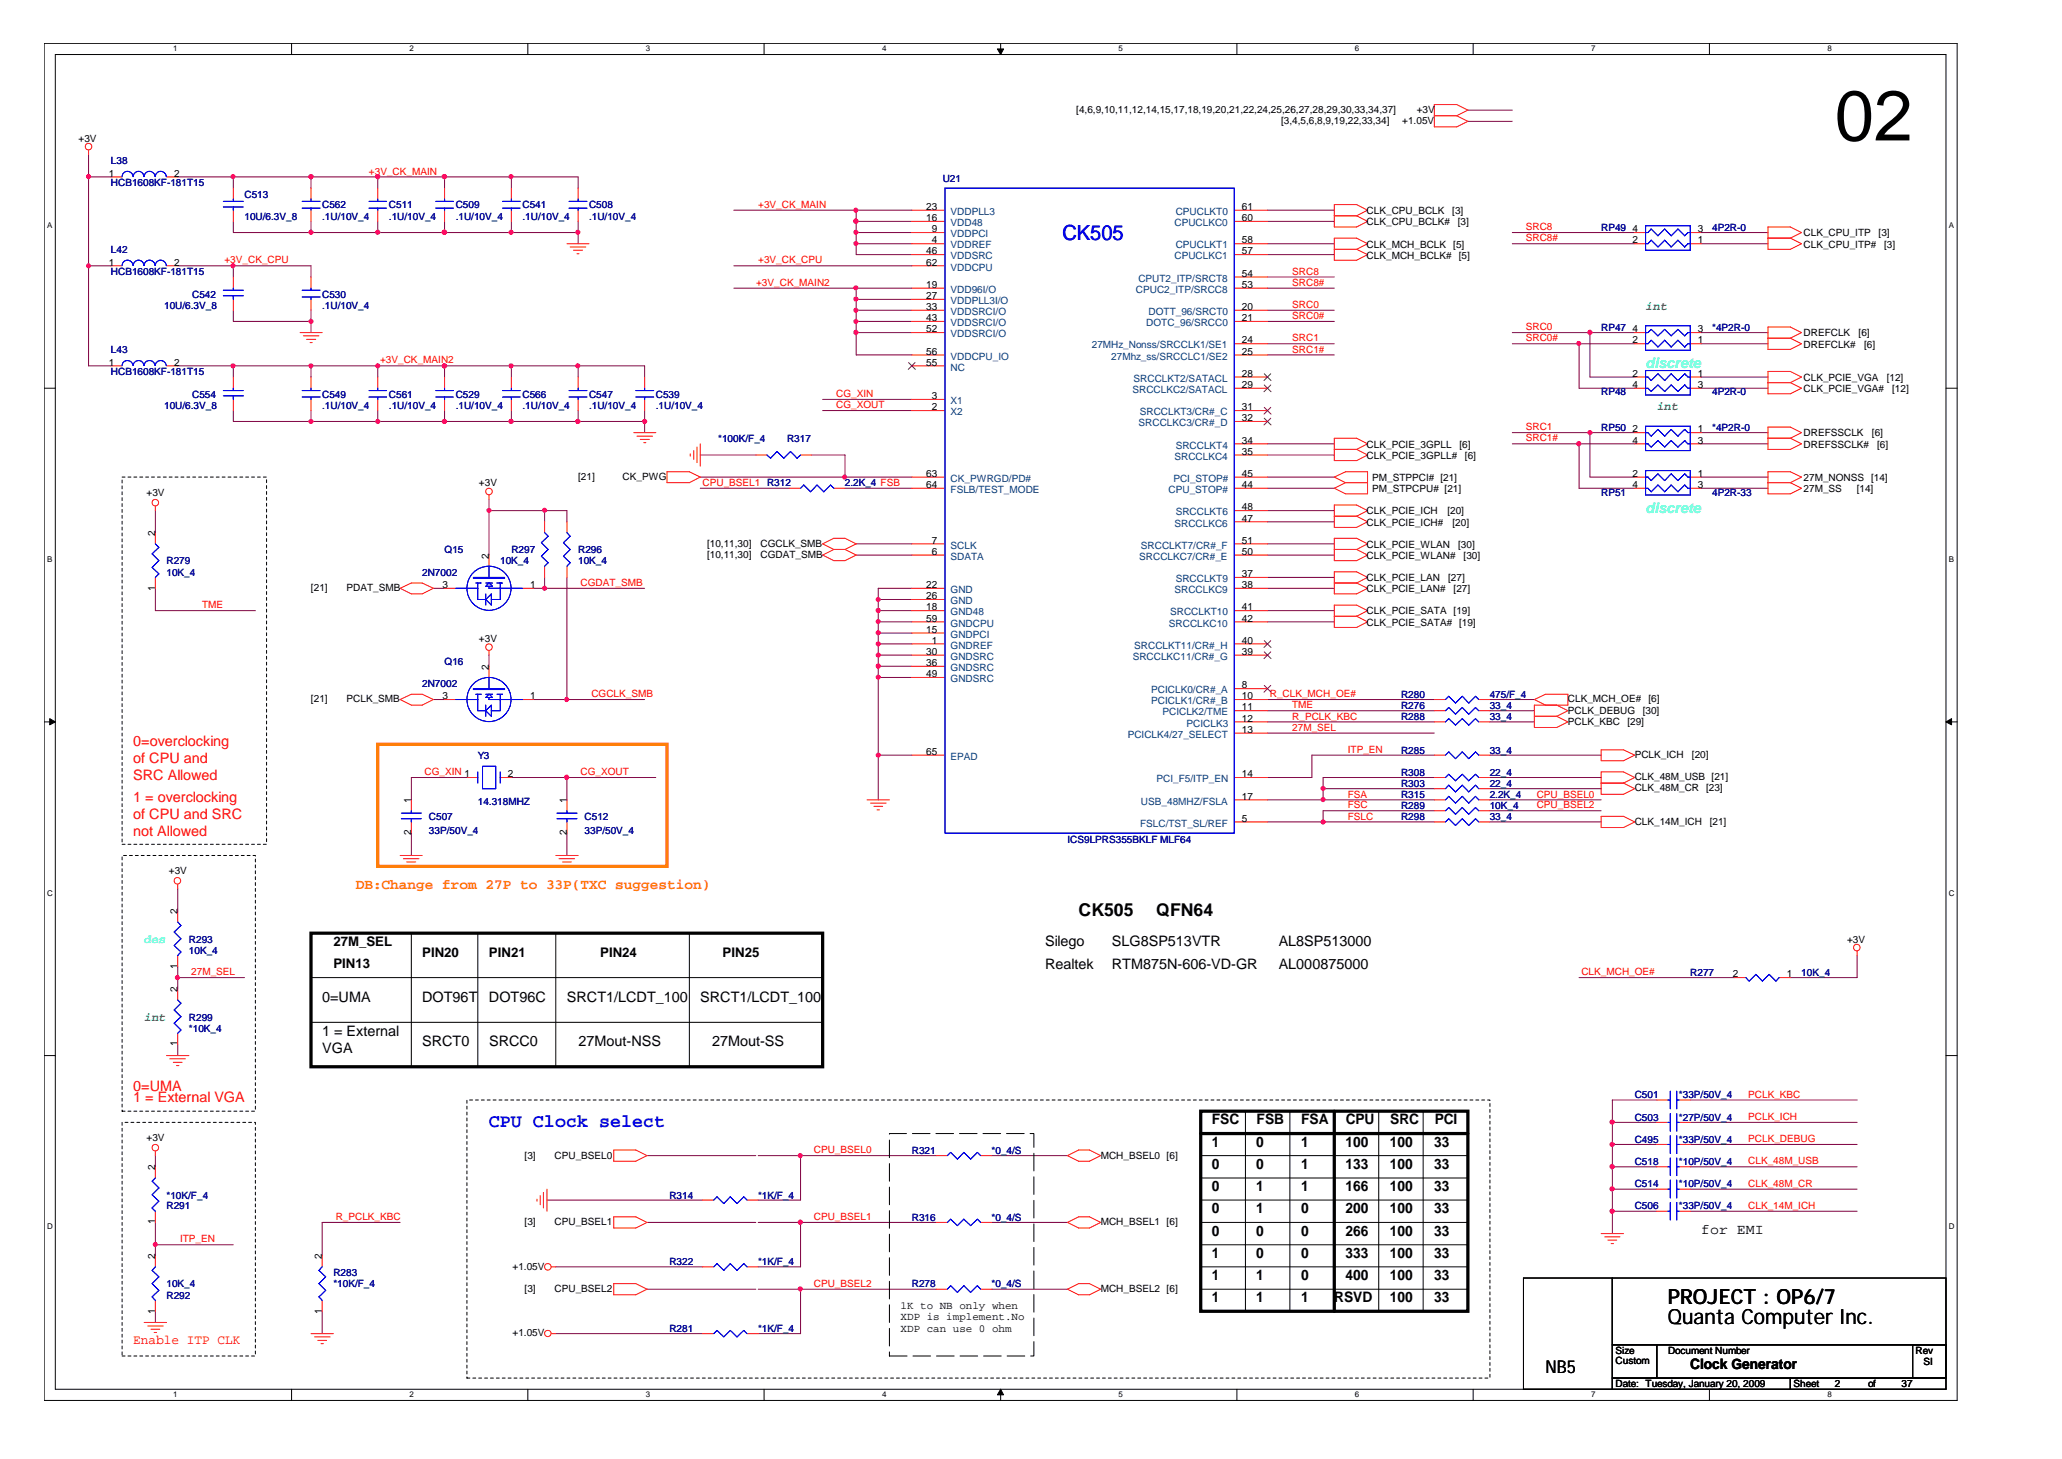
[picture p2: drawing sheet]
<svg xmlns="http://www.w3.org/2000/svg" width="297mm" height="210mm" viewBox="0 0 297 210" stroke-linecap="round" stroke-linejoin="round" font-family="sans-serif">
<defs><g id="words">
<text font-size="10.2" x="264" y="20.2">02</text>
<text font-size="3" fill="#00f" x="152.9" y="34.6">CK505</text>
<g font-size="3">
<text x="240" y="190.5">Quanta Computer Inc.</text>
<text x="240" y="187.6">PROJECT : OP6/7</text>
</g>
<text font-size="2.7" fill="#00f" x="70.4" y="162.2">CPU Clock select</text>
<g font-size="2.5">
<text x="155.2" y="131.8">CK505</text>
<text x="166.4" y="131.8">QFN64</text>
<text x="222.4" y="197.6">NB5</text>
</g>
<g font-size="2.1" fill="#0ff">
<text x="236.8" y="53">discrete</text>
<text x="236.8" y="73.8">discrete</text>
</g>
<g font-size="2.1" fill="#f00">
<text x="19.2" y="107.4">0=overclocking</text>
<text x="19.2" y="109.8">of CPU and</text>
<text x="19.2" y="112.3">SRC Allowed</text>
<text x="19.2" y="115.4">1 = overclocking</text>
<text x="19.2" y="117.8">of CPU and SRC</text>
<text x="19.2" y="120.3">not Allowed</text>
<text x="19.2" y="158.6">1 = External VGA</text>
<text x="19.2" y="157">0=UMA</text>
</g>
<text font-size="2.1" fill="#ff8000" x="51.2" y="127.9">DB:Change from 27P to 33P(TXC suggestion)</text>
<g font-size="2.1">
<text x="150.4" y="136.2">Silego</text>
<text x="160" y="136.2">SLG8SP513VTR</text>
<text x="184" y="136.2">AL8SP513000</text>
<text x="150.4" y="139.4">Realtek</text>
<text x="160" y="139.4">RTM875N-606-VD-GR</text>
<text x="184" y="139.4">AL000875000</text>
<text x="46.4" y="144.2">0=UMA</text>
<text x="46.4" y="149">1 = External</text>
<text x="60.7" y="144.2">DOT96T</text>
<text x="70.4" y="144.2">DOT96C</text>
<text x="81.6" y="144.2">SRCT1/LCDT_100</text>
<text x="100.8" y="144.2">SRCT1/LCDT_100</text>
<text x="46.4" y="151.4">VGA</text>
<text x="60.7" y="150.6">SRCT0</text>
<text x="70.4" y="150.6">SRCC0</text>
<text x="83.2" y="150.6">27Mout-NSS</text>
<text x="102.4" y="150.6">27Mout-SS</text>
<text x="174.4" y="161.8">FSC</text>
<text x="180.8" y="161.8">FSB</text>
<text x="187.2" y="161.8">FSA</text>
<text x="193.6" y="161.8">CPU</text>
<text x="200" y="161.8">SRC</text>
<text x="206.4" y="161.8">PCI</text>
<text x="174.4" y="165">1</text>
<text x="180.8" y="165">0</text>
<text x="187.2" y="165">1</text>
<text x="193.6" y="165">100</text>
<text x="200" y="165">100</text>
<text x="206.4" y="165">33</text>
<text x="174.4" y="168.2">0</text>
<text x="174.4" y="171.4">0</text>
<text x="180.8" y="168.2">0</text>
<text x="180.8" y="171.4">1</text>
<text x="187.2" y="168.2">1</text>
<text x="187.2" y="171.4">1</text>
<text x="193.6" y="168.2">133</text>
<text x="193.6" y="171.4">166</text>
<text x="200" y="168.2">100</text>
<text x="200" y="171.4">100</text>
<text x="206.4" y="168.2">33</text>
<text x="206.4" y="171.4">33</text>
<text x="174.4" y="174.6">0</text>
<text x="174.4" y="177.8">0</text>
<text x="180.8" y="174.6">1</text>
<text x="180.8" y="177.8">0</text>
<text x="187.2" y="177.8">0</text>
<text x="187.2" y="174.6">0</text>
<text x="193.6" y="174.6">200</text>
<text x="193.6" y="177.8">266</text>
<text x="200" y="177.8">100</text>
<text x="200" y="174.6">100</text>
<text x="206.4" y="174.6">33</text>
<text x="206.4" y="177.8">33</text>
<text x="244.8" y="177.5">for EMI</text>
<text x="174.4" y="184.2">1</text>
<text x="174.4" y="181">1</text>
<text x="180.8" y="184.2">1</text>
<text x="180.8" y="181">0</text>
<text x="187.2" y="184.2">0</text>
<text x="187.2" y="181">0</text>
<text x="193.6" y="181">333</text>
<text x="193.6" y="184.2">400</text>
<text x="200" y="181">100</text>
<text x="200" y="184.2">100</text>
<text x="206.4" y="181">33</text>
<text x="206.4" y="184.2">33</text>
<text x="174.4" y="187.4">1</text>
<text x="180.8" y="187.4">1</text>
<text x="187.2" y="187.4">1</text>
<text x="192" y="187.4">RSVD</text>
<text x="200" y="187.4">100</text>
<text x="206.4" y="187.4">33</text>
<text x="243.2" y="197">Clock Generator</text>
</g>
<g font-size="1.9">
<text x="48" y="136">27M_SEL</text>
<text x="60.7" y="137.6">PIN20</text>
<text x="70.4" y="137.6">PIN21</text>
<text x="86.4" y="137.6">PIN24</text>
<text x="104" y="137.6">PIN25</text>
<text x="48" y="139.2">PIN13</text>
</g>
<text font-size="1.9" fill="#f00" x="19.2" y="193.4">Enable ITP CLK</text>
<g font-size="1.7" fill="#0f0">
<text x="236.8" y="44.5">int</text>
<text x="238.4" y="58.9">int</text>
<text x="20.7" y="147">int</text>
</g>
<text font-size="1.7" fill="#0ff" x="20.7" y="135.7">des</text>
<g font-size="1.6">
<text x="129.6" y="188.3">1K to NB only when</text>
<text x="129.6" y="190">XDP is implement.No</text>
<text x="129.6" y="191.6">XDP can use 0 ohm</text>
</g>
<g font-size="1.4">
<text x="154.9" y="16.2">[4,6,9,10,11,12,14,15,17,18,19,20,21,22,24,25,26,27,28,29,30,33,34,37]</text>
<text x="184.3" y="17.8">[3,4,5,6,8,9,19,22,33,34]</text>
<text x="201.8" y="17.8">+1.05V</text>
<text x="203.8" y="16.2">+3V</text>
<text x="11.3" y="20.4">+3V</text>
<text x="15.7" y="25.4">1</text>
<text x="25.1" y="25.4">2</text>
<text x="133.3" y="30.2">23</text>
<text x="133.3" y="31.8">16</text>
<text x="134.1" y="35">4</text>
<text x="134.1" y="33.4">9</text>
<text x="178.7" y="35">58</text>
<text x="178.7" y="30.2">61</text>
<text x="178.7" y="31.8">60</text>
<text x="196.6" y="32.4">CLK_CPU_BCLK#</text>
<text x="196.6" y="30.8">CLK_CPU_BCLK</text>
<text x="196.6" y="35.6">CLK_MCH_BCLK</text>
<text x="209" y="30.8">[3]</text>
<text x="209.1" y="35.6">[5]</text>
<text x="209.7" y="32.4">[3]</text>
<text x="234.9" y="35">2</text>
<text x="234.9" y="33.4">4</text>
<text x="244.3" y="35">1</text>
<text x="244.3" y="33.4">3</text>
<text x="259.5" y="35.6">CLK_CPU_ITP#</text>
<text x="259.5" y="34">CLK_CPU_ITP</text>
<text x="270.3" y="34">[3]</text>
<text x="271.1" y="35.6">[3]</text>
<text x="15.7" y="38.2">1</text>
<text x="25.1" y="38.2">2</text>
<text x="133.3" y="41.4">19</text>
<text x="133.3" y="36.6">46</text>
<text x="133.3" y="38.2">62</text>
<text x="178.7" y="39.8">54</text>
<text x="178.7" y="41.4">53</text>
<text x="178.7" y="36.6">57</text>
<text x="196.6" y="37.2">CLK_MCH_BCLK#</text>
<text x="209.9" y="37.2">[5]</text>
<text x="133.3" y="43">27</text>
<text x="133.3" y="44.6">33</text>
<text x="133.3" y="46.2">43</text>
<text x="133.3" y="47.8">52</text>
<text x="178.7" y="46.2">21</text>
<text x="178.7" y="44.6">20</text>
<text x="234.9" y="47.8">4</text>
<text x="244.3" y="47.8">3</text>
<text x="15.7" y="52.6">1</text>
<text x="25.1" y="52.6">2</text>
<text x="133.3" y="51">56</text>
<text x="133.3" y="52.6">55</text>
<text x="178.7" y="51">25</text>
<text x="178.7" y="49.4">24</text>
<text x="234.9" y="49.4">2</text>
<text x="244.3" y="49.4">1</text>
<text x="259.5" y="50">DREFCLK#</text>
<text x="259.5" y="48.4">DREFCLK</text>
<text x="267.4" y="48.4">[6]</text>
<text x="268.2" y="50">[6]</text>
<text x="134.1" y="57.4">3</text>
<text x="134.1" y="59">2</text>
<text x="178.7" y="54.2">28</text>
<text x="178.7" y="55.8">29</text>
<text x="178.7" y="59">31</text>
<text x="234.9" y="54.2">2</text>
<text x="234.9" y="55.8">4</text>
<text x="244.3" y="54.2">1</text>
<text x="244.3" y="55.8">3</text>
<text x="259.5" y="56.4">CLK_PCIE_VGA#</text>
<text x="259.5" y="54.8">CLK_PCIE_VGA</text>
<text x="271.5" y="54.8">[12]</text>
<text x="272.2" y="56.4">[12]</text>
<text x="178.7" y="60.6">32</text>
<text x="178.7" y="63.8">34</text>
<text x="178.7" y="65.4">35</text>
<text x="196.6" y="64.4">CLK_PCIE_3GPLL</text>
<text x="210" y="64.4">[6]</text>
<text x="234.9" y="62.2">2</text>
<text x="234.9" y="63.8">4</text>
<text x="244.3" y="62.2">1</text>
<text x="244.3" y="63.8">3</text>
<text x="259.5" y="62.8">DREFSSCLK</text>
<text x="259.5" y="64.4">DREFSSCLK#</text>
<text x="269.3" y="62.8">[6]</text>
<text x="270.1" y="64.4">[6]</text>
<text x="21.1" y="71.3">+3V</text>
<text x="68.9" y="70">+3V</text>
<text x="83.2" y="69.1">[21]</text>
<text x="89.6" y="69.1">CK_PWG</text>
<text x="133.3" y="68.6">63</text>
<text x="133.3" y="70.2">64</text>
<text x="178.7" y="68.6">45</text>
<text x="178.7" y="70.2">44</text>
<text x="196.6" y="66">CLK_PCIE_3GPLL#</text>
<text x="197.4" y="70.8">PM_STPCPU# [21]</text>
<text x="197.4" y="69.2">PM_STPPCI# [21]</text>
<text x="210.8" y="66">[6]</text>
<text x="234.9" y="68.6">2</text>
<text x="234.9" y="70.2">4</text>
<text x="244.3" y="68.6">1</text>
<text x="244.3" y="70.2">3</text>
<text x="259.5" y="70.8">27M_SS</text>
<text x="259.5" y="69.2">27M_NONSS [14]</text>
<text x="267.2" y="70.8">[14]</text>
<text x="22.3" y="77.1" transform="rotate(-90 22.3 77.1)">2</text>
<text x="178.7" y="73.4">48</text>
<text x="178.7" y="75">47</text>
<text x="196.6" y="75.6">CLK_PCIE_ICH#</text>
<text x="196.6" y="74">CLK_PCIE_ICH</text>
<text x="208.3" y="74">[20]</text>
<text x="209" y="75.6">[20]</text>
<text x="70.3" y="80.4" transform="rotate(-90 70.3 80.4)">2</text>
<text x="101.7" y="78.7">[10,11,30]</text>
<text x="101.7" y="80.2">[10,11,30]</text>
<text x="109.4" y="78.7">CGCLK_SMB</text>
<text x="109.4" y="80.2">CGDAT_SMB</text>
<text x="134.1" y="78.2">7</text>
<text x="134.1" y="79.8">6</text>
<text x="178.7" y="78.2">51</text>
<text x="178.7" y="83">37</text>
<text x="178.7" y="79.8">50</text>
<text x="196.6" y="80.4">CLK_PCIE_WLAN#</text>
<text x="196.6" y="78.8">CLK_PCIE_WLAN</text>
<text x="196.6" y="83.6">CLK_PCIE_LAN</text>
<text x="208.4" y="83.6">[27]</text>
<text x="209.8" y="78.8">[30]</text>
<text x="210.6" y="80.4">[30]</text>
<text x="22.3" y="85" transform="rotate(-90 22.3 85)">1</text>
<text x="44.7" y="85.1">[21]</text>
<text x="49.9" y="85.1">PDAT_SMB</text>
<text x="63.7" y="84.6">3</text>
<text x="76.3" y="84.6">1</text>
<text x="133.3" y="84.6">22</text>
<text x="133.3" y="86.2">26</text>
<text x="133.3" y="87.8">18</text>
<text x="133.3" y="89.4">59</text>
<text x="178.7" y="87.8">41</text>
<text x="178.7" y="84.6">38</text>
<text x="178.7" y="89.4">42</text>
<text x="196.6" y="88.4">CLK_PCIE_SATA [19]</text>
<text x="196.6" y="85.2">CLK_PCIE_LAN#</text>
<text x="209.1" y="85.2">[27]</text>
<text x="68.9" y="92.4">+3V</text>
<text x="133.3" y="91">15</text>
<text x="133.3" y="94.2">30</text>
<text x="133.3" y="95.8">36</text>
<text x="134.1" y="92.6">1</text>
<text x="178.7" y="94.2">39</text>
<text x="178.7" y="92.6">40</text>
<text x="196.6" y="90">CLK_PCIE_SATA# [19]</text>
<text x="44.7" y="101.1">[21]</text>
<text x="49.9" y="101.1">PCLK_SMB</text>
<text x="63.7" y="100.6">3</text>
<text x="70.3" y="96.4" transform="rotate(-90 70.3 96.4)">2</text>
<text x="76.3" y="100.6">1</text>
<text x="133.3" y="97.4">49</text>
<text x="178.7" y="99">8</text>
<text x="178.7" y="100.6">10</text>
<text x="225.6" y="101.1">CLK_MCH_OE#</text>
<text x="237.2" y="101.1">[6]</text>
<text x="178.7" y="102.2">11</text>
<text x="178.7" y="103.8">12</text>
<text x="178.7" y="105.4">13</text>
<text x="225.6" y="102.7">PCLK_DEBUG</text>
<text x="225.6" y="104.2">PCLK_KBC</text>
<text x="234.1" y="104.2">[29]</text>
<text x="236.4" y="102.7">[30]</text>
<text x="73.1" y="111.8">2</text>
<text x="133.3" y="108.6">65</text>
<text x="178.7" y="111.8">14</text>
<text x="235.2" y="112.2">CLK_48M_USB [21]</text>
<text x="235.2" y="109.1">PCLK_ICH</text>
<text x="235.2" y="113.8">CLK_48M_CR [23]</text>
<text x="243.4" y="109.1">[20]</text>
<text x="59.1" y="115.5" transform="rotate(-90 59.1 115.5)">1</text>
<text x="81.5" y="115.5" transform="rotate(-90 81.5 115.5)">1</text>
<text x="178.7" y="115">17</text>
<text x="178.7" y="118.2">5</text>
<text x="235.2" y="118.7">CLK_14M_ICH</text>
<text x="246" y="118.7">[21]</text>
<text x="24.3" y="125.7">+3V</text>
<text x="59.1" y="120.2" transform="rotate(-90 59.1 120.2)">2</text>
<text x="81.5" y="120.2" transform="rotate(-90 81.5 120.2)">2</text>
<text x="25.5" y="131.5" transform="rotate(-90 25.5 131.5)">2</text>
<text x="265.8" y="135.6">+3V</text>
<text x="25.5" y="142.8" transform="rotate(-90 25.5 142.8)">2</text>
<text x="25.5" y="139.4" transform="rotate(-90 25.5 139.4)">1</text>
<text x="249.3" y="140.6">2</text>
<text x="257.1" y="140.6">1</text>
<text x="25.5" y="150.6" transform="rotate(-90 25.5 150.6)">1</text>
<text x="21.1" y="164.1">+3V</text>
<text x="75.5" y="166.7">[3]</text>
<text x="79.8" y="166.7">CPU_BSEL0</text>
<text x="158.4" y="166.7">MCH_BSEL0 [6]</text>
<text x="22.3" y="168.4" transform="rotate(-90 22.3 168.4)">2</text>
<text x="22.3" y="176.2" transform="rotate(-90 22.3 176.2)">1</text>
<text x="75.5" y="176.2">[3]</text>
<text x="79.8" y="176.2">CPU_BSEL1</text>
<text x="158.4" y="176.2">MCH_BSEL1 [6]</text>
<text x="22.3" y="181.2" transform="rotate(-90 22.3 181.2)">2</text>
<text x="46.3" y="181.2" transform="rotate(-90 46.3 181.2)">2</text>
<text x="73.7" y="182.7">+1.05V</text>
<text x="75.5" y="185.9">[3]</text>
<text x="79.8" y="185.9">CPU_BSEL2</text>
<text x="158.4" y="185.9">MCH_BSEL2 [6]</text>
<text x="22.3" y="189" transform="rotate(-90 22.3 189)">1</text>
<text x="46.3" y="189" transform="rotate(-90 46.3 189)">1</text>
<text x="73.7" y="192.2">+1.05V</text>
<text x="232.5" y="194.8">Size</text>
<text x="232.5" y="196.3">Custom</text>
<text x="240" y="194.8">Document Number</text>
<text x="275.6" y="194.8">Rev</text>
<text x="276.8" y="196.4">SI</text>
<text x="232.5" y="199.6">Date: Tuesday, January 20, 2009</text>
<text x="258.1" y="199.6">Sheet</text>
<text x="264" y="199.6">2</text>
<text x="268.8" y="199.6">of</text>
<text x="273.6" y="199.6">37</text>
</g>
<g font-size="1.4" fill="#000080">
<text x="16" y="23.6">L38</text>
<text x="16" y="26.8">HCB1608KF-181T15</text>
<text x="35.2" y="28.4">C513</text>
<text x="46.4" y="30">C562</text>
<text x="56" y="30">C511</text>
<text x="65.6" y="30">C509</text>
<text x="75.2" y="30">C541</text>
<text x="84.8" y="30">C508</text>
<text x="135.6" y="26.2">U21</text>
<text x="35.2" y="31.6">10U/6.3V_8</text>
<text x="46.4" y="31.6">.1U/10V_4</text>
<text x="56" y="31.6">.1U/10V_4</text>
<text x="65.6" y="31.6">.1U/10V_4</text>
<text x="75.2" y="31.6">.1U/10V_4</text>
<text x="84.8" y="31.6">.1U/10V_4</text>
<text x="230.4" y="33.2">RP49</text>
<text x="246.3" y="33.2">4P2R-0</text>
<text x="16" y="36.4">L42</text>
<text x="16" y="39.6">HCB1608KF-181T15</text>
<text x="23.6" y="44.4">10U/6.3V_8</text>
<text x="27.6" y="42.8">C542</text>
<text x="46.4" y="42.8">C530</text>
<text x="46.4" y="44.4">.1U/10V_4</text>
<text x="230.4" y="47.6">RP47</text>
<text x="246.3" y="47.6">*4P2R-0</text>
<text x="16" y="50.8">L43</text>
<text x="16" y="54">HCB1608KF-181T15</text>
<text x="23.6" y="58.8">10U/6.3V_8</text>
<text x="27.6" y="57.2">C554</text>
<text x="46.4" y="57.2">C549</text>
<text x="46.4" y="58.8">.1U/10V_4</text>
<text x="56" y="57.2">C561</text>
<text x="56" y="58.8">.1U/10V_4</text>
<text x="65.6" y="57.2">C529</text>
<text x="65.6" y="58.8">.1U/10V_4</text>
<text x="75.2" y="57.2">C566</text>
<text x="75.2" y="58.8">.1U/10V_4</text>
<text x="84.8" y="57.2">C547</text>
<text x="84.8" y="58.8">.1U/10V_4</text>
<text x="94.4" y="57.2">C539</text>
<text x="94.4" y="58.8">.1U/10V_4</text>
<text x="230.4" y="56.9">RP48</text>
<text x="246.3" y="56.9">4P2R-0</text>
<text x="103.3" y="63.6">*100K/F_4</text>
<text x="113.2" y="63.6">R317</text>
<text x="230.4" y="62">RP50</text>
<text x="246.3" y="62">*4P2R-0</text>
<text x="121.6" y="70">2.2K_4 FSB</text>
<text x="230.4" y="71.3">RP51</text>
<text x="246.3" y="71.3">4P2R-33</text>
<text x="24" y="81.2">R279</text>
<text x="24" y="82.8">10K_4</text>
<text x="60.7" y="82.8">2N7002</text>
<text x="64" y="79.6">Q15</text>
<text x="72" y="81.2">10K_4</text>
<text x="73.6" y="79.6">R297</text>
<text x="83.2" y="79.6">R296</text>
<text x="83.2" y="81.2">10K_4</text>
<text x="64" y="95.6">Q16</text>
<text x="60.7" y="98.8">2N7002</text>
<text x="201.6" y="100.4">R280</text>
<text x="201.6" y="102">R276</text>
<text x="214.3" y="100.4">475/F_4</text>
<text x="214.3" y="102">33_4</text>
<text x="201.6" y="103.6">R288</text>
<text x="214.3" y="103.6">33_4</text>
<text x="68.7" y="109.2">Y3</text>
<text x="201.6" y="111.6">R308</text>
<text x="201.6" y="113.2">R303</text>
<text x="201.6" y="108.4">R285</text>
<text x="214.3" y="111.6">22_4</text>
<text x="214.3" y="113.2">22_4</text>
<text x="214.3" y="108.4">33_4</text>
<text x="61.7" y="118">C507</text>
<text x="61.7" y="119.9">33P/50V_4</text>
<text x="68.7" y="115.8">14.318MHZ</text>
<text x="84.1" y="118">C512</text>
<text x="84.1" y="119.9">33P/50V_4</text>
<text x="201.6" y="118">R298</text>
<text x="201.6" y="114.8">R315</text>
<text x="201.6" y="116.4">R289</text>
<text x="214.3" y="118">33_4</text>
<text x="214.3" y="114.8">2.2K_4</text>
<text x="214.3" y="116.4">10K_4</text>
<text x="153.6" y="121.2">ICS9LPRS355BKLF MLF64</text>
<text x="27.2" y="135.6">R293</text>
<text x="27.2" y="137.2">10K_4</text>
<text x="243.2" y="140.4">R277</text>
<text x="259.2" y="140.4">10K_4</text>
<text x="27.2" y="146.8">R299</text>
<text x="27.2" y="148.4">*10K_4</text>
<text x="235.2" y="158">C501</text>
<text x="235.2" y="161.2">C503</text>
<text x="241.6" y="158">*33P/50V_4</text>
<text x="241.6" y="161.2">*27P/50V_4</text>
<text x="131.2" y="166">R321</text>
<text x="142.7" y="166">*0_4/S</text>
<text x="235.2" y="167.6">C518</text>
<text x="235.2" y="164.4">C495</text>
<text x="241.6" y="167.6">*10P/50V_4</text>
<text x="241.6" y="164.4">*33P/50V_4</text>
<text x="24" y="172.4">*10K/F_4</text>
<text x="96.3" y="172.4">R314</text>
<text x="109.1" y="172.4">*1K/F_4</text>
<text x="235.2" y="170.8">C514</text>
<text x="241.6" y="170.8">*10P/50V_4</text>
<text x="24" y="174">R291</text>
<text x="131.2" y="175.6">R316</text>
<text x="142.7" y="175.6">*0_4/S</text>
<text x="235.2" y="174">C506</text>
<text x="241.6" y="174">*33P/50V_4</text>
<text x="24" y="185.2">10K_4</text>
<text x="48" y="183.6">R283</text>
<text x="48" y="185.2">*10K/F_4</text>
<text x="96.3" y="182">R322</text>
<text x="109.1" y="182">*1K/F_4</text>
<text x="131.2" y="185.2">R278</text>
<text x="142.7" y="185.2">*0_4/S</text>
<text x="24" y="186.8">R292</text>
<text x="96.3" y="191.6">R281</text>
<text x="109.1" y="191.6">*1K/F_4</text>
</g>
<g font-size="1.4" fill="#f00">
<text x="53.1" y="25.1">+3V_CK_MAIN</text>
<text x="109.1" y="29.9">+3V_CK_MAIN</text>
<text x="219.5" y="34.7">SRC8#</text>
<text x="219.5" y="33.1">SRC8</text>
<text x="32.3" y="37.9">+3V_CK_CPU</text>
<text x="108.8" y="41.1">+3V_CK_MAIN2</text>
<text x="109.1" y="37.9">+3V_CK_CPU</text>
<text x="185.9" y="41.1">SRC8#</text>
<text x="185.9" y="39.5">SRC8</text>
<text x="185.9" y="44.3">SRC0</text>
<text x="185.9" y="45.9">SRC0#</text>
<text x="219.5" y="47.5">SRC0</text>
<text x="54.7" y="52.3">+3V_CK_MAIN2</text>
<text x="185.9" y="49.1">SRC1</text>
<text x="185.9" y="50.7">SRC1#</text>
<text x="219.5" y="49.1">SRC0#</text>
<text x="120.3" y="57.1">CG_XIN</text>
<text x="120.3" y="58.7">CG_XOUT</text>
<text x="219.5" y="63.5">SRC1#</text>
<text x="219.5" y="61.9">SRC1</text>
<text x="101.1" y="69.9">CPU_BSEL1 R312</text>
<text x="29.1" y="87.5">TME</text>
<text x="83.5" y="84.3">CGDAT_SMB</text>
<text x="85.1" y="100.3">CGCLK_SMB</text>
<text x="182.7" y="100.3">R_CLK_MCH_OE#</text>
<text x="185.9" y="101.9">TME</text>
<text x="185.9" y="103.5">R_PCLK_KBC</text>
<text x="185.9" y="105.1">27M_SEL</text>
<text x="61.1" y="111.5">CG_XIN 1</text>
<text x="83.5" y="111.5">CG_XOUT</text>
<text x="193.9" y="108.3">ITP_EN</text>
<text x="193.9" y="114.7">FSA</text>
<text x="193.9" y="117.9">FSLC</text>
<text x="193.9" y="116.3">FSC</text>
<text x="221.1" y="114.7">CPU_BSEL0</text>
<text x="221.1" y="116.3">CPU_BSEL2</text>
<text x="27.5" y="140.3">27M_SEL</text>
<text x="227.5" y="140.3">CLK_MCH_OE#</text>
<text x="251.5" y="161.1">PCLK_ICH</text>
<text x="251.5" y="157.9">PCLK_KBC</text>
<text x="117.1" y="165.9">CPU_BSEL0</text>
<text x="251.5" y="164.3">PCLK_DEBUG</text>
<text x="251.5" y="167.5">CLK_48M_USB</text>
<text x="251.5" y="173.9">CLK_14M_ICH</text>
<text x="251.5" y="170.7">CLK_48M_CR</text>
<text x="25.9" y="178.7">ITP_EN</text>
<text x="48.3" y="175.5">R_PCLK_KBC</text>
<text x="117.1" y="175.5">CPU_BSEL1</text>
<text x="117.1" y="185.1">CPU_BSEL2</text>
</g>
<g font-size="1.4" fill="#004080">
<text x="136.8" y="30.9">VDDPLL3</text>
<text x="136.8" y="35.7">VDDREF</text>
<text x="136.8" y="34.1">VDDPCI</text>
<text x="136.8" y="32.5">VDD48</text>
<text x="169" y="32.5">CPUCLKC0</text>
<text x="169.2" y="35.7">CPUCLKT1</text>
<text x="169.2" y="30.9">CPUCLKT0</text>
<text x="136.8" y="37.3">VDDSRC</text>
<text x="136.8" y="38.9">VDDCPU</text>
<text x="163.8" y="40.5">CPUT2_ITP/SRCT8</text>
<text x="169" y="37.3">CPUCLKC1</text>
<text x="136.8" y="42.1">VDD96I/O</text>
<text x="136.8" y="43.7">VDDPLL3I/O</text>
<text x="136.8" y="45.3">VDDSRCI/O</text>
<text x="136.8" y="46.9">VDDSRCI/O</text>
<text x="163.4" y="42.1">CPUC2_ITP/SRCC8</text>
<text x="164.9" y="46.9">DOTC_96/SRCC0</text>
<text x="165.3" y="45.3">DOTT_96/SRCT0</text>
<text x="136.8" y="48.5">VDDSRCI/O</text>
<text x="136.8" y="51.7">VDDCPU_IO</text>
<text x="136.8" y="53.3">NC</text>
<text x="157.1" y="50.1">27MHz_Nonss/SRCCLK1/SE1</text>
<text x="159.9" y="51.7">27Mhz_ss/SRCCLC1/SE2</text>
<text x="136.8" y="58.1">X1</text>
<text x="136.8" y="59.7">X2</text>
<text x="162.9" y="56.5">SRCCLKC2/SATACL</text>
<text x="163.1" y="54.9">SRCCLKT2/SATACL</text>
<text x="164" y="59.7">SRCCLKT3/CR#_C</text>
<text x="163.8" y="61.3">SRCCLKC3/CR#_D</text>
<text x="169.2" y="64.5">SRCCLKT4</text>
<text x="136.8" y="69.3">CK_PWRGD/PD#</text>
<text x="136.8" y="70.9">FSLB/TEST_MODE</text>
<text x="168.1" y="70.9">CPU_STOP#</text>
<text x="168.8" y="69.3">PCI_STOP#</text>
<text x="169" y="66.1">SRCCLKC4</text>
<text x="169" y="75.7">SRCCLKC6</text>
<text x="169.2" y="74.1">SRCCLKT6</text>
<text x="136.8" y="78.9">SCLK</text>
<text x="136.8" y="80.5">SDATA</text>
<text x="163.9" y="80.5">SRCCLKC7/CR#_E</text>
<text x="164.2" y="78.9">SRCCLKT7/CR#_F</text>
<text x="169.2" y="83.7">SRCCLKT9</text>
<text x="136.8" y="85.3">GND</text>
<text x="136.8" y="86.9">GND</text>
<text x="136.8" y="88.5">GND48</text>
<text x="168.4" y="88.5">SRCCLKT10</text>
<text x="169" y="85.3">SRCCLKC9</text>
<text x="136.8" y="90.1">GNDCPU</text>
<text x="136.8" y="91.8">GNDPCI</text>
<text x="136.8" y="93.3">GNDREF</text>
<text x="136.8" y="94.9">GNDSRC</text>
<text x="163" y="94.9">SRCCLKC11/CR#_G</text>
<text x="163.2" y="93.3">SRCCLKT11/CR#_H</text>
<text x="168.2" y="90.1">SRCCLKC10</text>
<text x="136.8" y="96.5">GNDSRC</text>
<text x="136.8" y="98.1">GNDSRC</text>
<text x="165.7" y="99.8">PCICLK0/CR#_A</text>
<text x="165.7" y="101.3">PCICLK1/CR#_B</text>
<text x="162.3" y="106.1">PCICLK4/27_SELECT</text>
<text x="167.3" y="102.9">PCICLK2/TME</text>
<text x="170.7" y="104.5">PCICLK3</text>
<text x="136.8" y="109.3">EPAD</text>
<text x="166.4" y="112.5">PCI_F5/ITP_EN</text>
<text x="164" y="118.9">FSLC/TST_SL/REF</text>
<text x="164.2" y="115.8">USB_48MHZ/FSLA</text>
</g>
<g font-size="1.1">
<text x="24.9" y="7.4">1</text>
<text x="58.9" y="7.4">2</text>
<text x="92.9" y="7.4">3</text>
<text x="126.9" y="7.4">4</text>
<text x="161" y="7.4">5</text>
<text x="194.9" y="7.4">6</text>
<text x="228.9" y="7.4">7</text>
<text x="262.9" y="7.4">8</text>
<text x="6.8" y="32.8">A</text>
<text x="280.4" y="32.8">A</text>
<text x="6.8" y="80.8">B</text>
<text x="280.4" y="80.8">B</text>
<text x="6.8" y="128.8">C</text>
<text x="280.4" y="128.8">C</text>
<text x="6.8" y="176.8">D</text>
<text x="280.4" y="176.8">D</text>
<text x="24.9" y="201">1</text>
<text x="58.9" y="201">2</text>
<text x="92.9" y="201">3</text>
<text x="126.9" y="201">4</text>
<text x="161" y="201">5</text>
<text x="194.9" y="201">6</text>
<text x="228.9" y="201">7</text>
<text x="262.9" y="201">8</text>
</g>
</g></defs>
<g fill="none" stroke="#000" stroke-width=".14">
<path d="M6.3 6.2h275.3v195.3h-275.3zM8 7.8h272v192.1h-272zM42 6.2v1.6M75.9 6.2v1.6M109.9 6.2v1.6M144 6.2v1.6M178 6.2v1.6M212 6.2v1.6M246 6.2v1.6M6.3 55.9h1.7M280 55.9h1.6M6.3 103.9h1.7"/>
<path d="M280 103.9h1.6M59.2 134.3v19.2M68.7 134.3v19.2M80 134.3v19.2M99.2 134.3v19.2M6.3 151.9h1.7M44.7 147.1h73.7M44.7 140.6h73.7M179.2 159.9v28.8M185.6 159.9v28.8M198.4 159.9v28.8M204.8 159.9v28.8"/>
<path d="M280 151.9h1.6M172.8 169.5h38.4M172.8 172.6h38.4M172.8 175.9h38.4M172.8 179.1h38.4M172.8 166.3h38.4M42 199.9v1.6M75.9 199.9v1.6M109.9 199.9v1.6M144 199.9v1.6M172.8 182.3h38.4M172.8 185.5h38.4"/>
<path d="M178 199.9v1.6M212 199.9v1.6M219.2 183.9h12.8v16h-12.8zM232 183.9h48v9.6h-48zM232 193.5h6.4v4.8h-6.4zM232 198.3h25.6v1.6h-25.6zM238.4 193.5h41.6v4.8h-41.6zM246 199.9v1.6M257.6 198.3h22.4v1.6h-22.4zM275.2 193.5h4.8v4.8h-4.8z"/>
</g>
<g fill="#000" stroke="#000" stroke-width=".14">
<path d="M143.5 7h.9l-.4 .8z" fill-rule="evenodd"/>
<path d="M7.2 103.4l.8 .5-.8 .4z" fill-rule="evenodd"/>
<path d="M280 103.9l.8-.5v.9z" fill-rule="evenodd"/>
<path d="M144 199.9l.4 .8h-.9z" fill-rule="evenodd"/>
</g>
<g fill="none" stroke="#800040" stroke-width=".14">
<path d="M211.2 15.8h6.4M211.2 17.5h6.4M12.7 22.2v30.4h3.3M12.7 25.5h3.3M12.7 38.2h3.3M25.6 25.5h57.6v1.6M25.6 38.2h19.1v1.6M33.6 31.8v1.7h49.6M33.6 25.5v1.6M33.6 38.2v1.6M44.7 25.5v1.6M44.7 31.8v1.7"/>
<path d="M54.4 25.5v1.6M54.4 31.8v1.7M64 25.5v1.6M64 31.8v1.7M73.6 25.5v1.6M73.6 31.8v1.7M83.2 31.8v3.3M105.6 38.2h25.6M105.6 30.2h25.6M123.2 33.5h8M123.2 31.8h8M123.2 35.1h8"/>
<path d="M123.2 30.2v6.4h8M182.4 30.2h9.6M182.4 31.8h9.6M182.4 35.1h9.6M182.4 36.6h9.6M182.4 39.8h9.6M217.6 33.5h17.6M217.6 35.1h17.6M244.8 33.5h9.6M244.8 35.1h9.6M25.6 52.6h67.2v1.6M33.6 59.1v1.5h59.2"/>
<path d="M33.6 44.6v1.6h11.1M33.6 52.6v1.6M44.7 44.6v3.3M44.7 52.6v1.6M44.7 59.1v1.5M54.4 52.6v1.6M54.4 59.1v1.5M64 52.6v1.6M64 59.1v1.5M73.6 52.6v1.6M73.6 59.1v1.5M83.2 52.6v1.6"/>
<path d="M83.2 59.1v1.5M92.8 59.1v3.1M105.6 41.5h25.6M118.4 57.5h12.8M118.4 59.1h12.8M123.2 46.2h8M123.2 41.5v9.6h8M123.2 44.6h8M123.2 47.9h8M123.2 43.1h8M182.4 46.2h9.6M182.4 41.5h9.6"/>
<path d="M182.4 44.6h9.6M182.4 49.5h9.6M182.4 51.1h9.6M217.6 49.5h17.6M217.6 47.9h17.6M227.2 49.5v6.4h8M228.8 47.9v6.3h6.4M244.8 49.5h9.6M244.8 47.9h9.6M244.8 54.2h9.6M244.8 55.9h9.6M22.4 73.5v3.1"/>
<path d="M70.4 73.5h11.2v1.6M70.4 71.9v8M78.4 73.5v1.6M100.8 68.6h30.4M100.8 65.5h8M100.8 70.2h12.8M116.8 65.5h4.8v3.1M121.6 70.2h9.6M123.2 78.2h8M123.2 79.9h8M182.4 73.5h9.6M182.4 68.6h9.6"/>
<path d="M182.4 65.5h9.6M182.4 63.9h9.6M182.4 70.2h9.6M182.4 75.1h9.6M182.4 78.2h9.6M182.4 79.9h9.6M217.6 63.9h17.6M217.6 62.2h17.6M227.2 63.9v6.3h8M228.8 62.2v6.4h6.4M244.8 68.6h9.6M244.8 63.9h9.6"/>
<path d="M244.8 70.2h9.6M244.8 62.2h9.6M22.4 84.6v3.3h14.3M62.4 84.6h1.6M70.4 94.2v1.7M76.8 84.6h16M78.4 83.1v1.5M81.6 83.1v17.5M126.4 87.9h4.8M126.4 89.5h4.8M126.4 86.2h4.8M126.4 91.1h4.8"/>
<path d="M126.4 92.6h4.8M126.4 94.2h4.8M126.4 95.9h4.8M126.4 97.5h4.8M131.2 84.6h-4.8v30.5M182.4 84.6h9.6M182.4 87.9h9.6M182.4 89.5h9.6M182.4 83.1h9.6M59.2 119.9v3.2M62.4 100.6h1.6M67.2 111.9h-8v3.2"/>
<path d="M73.6 111.9h20.8M76.8 100.6h16M81.6 111.9v3.2M81.6 119.9v3.2M126.4 108.6h4.8M182.4 100.6h24M182.4 115.1h24M182.4 118.3h24M182.4 103.9h24M182.4 105.5h24M182.4 102.2h24M190.4 113.5h16"/>
<path d="M206.4 108.6h-17.6v3.3h-6.4M206.4 111.9h-16v3.2M206.4 116.6h-16v1.7M214.4 111.9h16M214.4 100.6h6.4M214.4 115.1h16M214.4 118.3h16M214.4 103.9h6.4M214.4 102.2h6.4M214.4 116.6h16M214.4 108.6h16M214.4 113.5h16"/>
<path d="M25.6 127.9v3.2M25.6 139.1v3.2M267.2 137.5v3.1h-9.6M25.6 140.6h9.6M25.6 150.3v1.6M227.2 140.6h22.4M238.4 158.3h-6.4v19.2M243.2 158.3h24M22.4 166.3v1.6M22.4 175.9v4.8M22.4 179.1h11.2M57.6 175.9h-11.2v4.8"/>
<path d="M78.7 172.6h22.4M93.1 166.3h15.7M93.1 175.9h15.7M109.1 166.3h25.6M109.1 175.9h25.6M115.2 166.3v6.3h-6.1M115.2 175.9v6.4h-6.1M142.7 166.3h10.9M142.7 175.9h10.9M232 161.5h6.4M232 164.6h6.4M232 174.3h6.4"/>
<path d="M232 167.9h6.4M232 171.1h6.4M243.2 161.5h24M243.2 164.6h24M243.2 174.3h24M243.2 167.9h24M243.2 171.1h24M22.4 188.7v1.6M46.4 188.7v3.2M80 191.9h21.1M80 182.3h21.1M93.1 185.5h15.7"/>
<path d="M109.1 185.5h25.6M115.2 185.5v6.4h-6.1M142.7 185.5h10.9"/>
</g>
<g fill="#f0f" stroke="#f0f" stroke-width=".14">
<circle cx="81.5" cy="111.8" r=".31"/>
<circle cx="78.4" cy="73.4" r=".3"/>
<circle cx="115.1" cy="185.4" r=".3"/>
<circle cx="115.1" cy="175.8" r=".31"/>
<circle cx="81.5" cy="100.6" r=".3"/>
<circle cx="12.7" cy="38.2" r=".3"/>
<circle cx="12.7" cy="25.4" r=".3"/>
<circle cx="115.1" cy="166.3" r=".3"/>
<circle cx="78.4" cy="84.6" r=".3"/>
<circle cx="22.4" cy="179" r=".3"/>
<circle cx="44.7" cy="52.6" r=".3"/>
<circle cx="33.5" cy="52.6" r=".3"/>
<circle cx="64" cy="52.6" r=".31"/>
<circle cx="54.4" cy="52.6" r=".3"/>
<circle cx="73.5" cy="60.6" r=".3"/>
<circle cx="64" cy="60.6" r=".31"/>
<circle cx="64" cy="33.4" r=".31"/>
<circle cx="54.4" cy="25.4" r=".3"/>
<circle cx="44.7" cy="25.4" r=".3"/>
<circle cx="83.1" cy="52.6" r=".3"/>
<circle cx="73.5" cy="52.6" r=".3"/>
<circle cx="92.8" cy="60.6" r=".3"/>
<circle cx="83.1" cy="60.6" r=".3"/>
<circle cx="25.5" cy="140.6" r=".3"/>
<circle cx="232" cy="174.3" r=".31"/>
<circle cx="33.5" cy="25.4" r=".3"/>
<circle cx="73.5" cy="25.4" r=".3"/>
<circle cx="64" cy="25.4" r=".31"/>
<circle cx="54.4" cy="60.6" r=".3"/>
<circle cx="232" cy="161.4" r=".31"/>
<circle cx="44.7" cy="33.4" r=".3"/>
<circle cx="54.4" cy="33.4" r=".3"/>
<circle cx="83.1" cy="33.4" r=".3"/>
<circle cx="73.5" cy="33.4" r=".3"/>
<circle cx="44.7" cy="46.2" r=".3"/>
<circle cx="44.7" cy="60.6" r=".3"/>
<circle cx="33.5" cy="38.2" r=".3"/>
<circle cx="232" cy="171" r=".31"/>
<circle cx="232" cy="164.6" r=".31"/>
<circle cx="123.1" cy="35" r=".3"/>
<circle cx="121.5" cy="68.6" r=".3"/>
<circle cx="190.4" cy="115" r=".3"/>
<circle cx="123.1" cy="30.2" r=".3"/>
<circle cx="190.4" cy="118.2" r=".3"/>
<circle cx="126.4" cy="86.2" r=".3"/>
<circle cx="126.4" cy="87.8" r=".31"/>
<circle cx="126.4" cy="89.4" r=".3"/>
<circle cx="126.4" cy="91" r=".3"/>
<circle cx="126.4" cy="92.6" r=".3"/>
<circle cx="126.4" cy="94.2" r=".3"/>
<circle cx="126.4" cy="108.6" r=".3"/>
<circle cx="126.4" cy="97.4" r=".3"/>
<circle cx="123.1" cy="41.4" r=".3"/>
<circle cx="123.1" cy="47.8" r=".31"/>
<circle cx="123.1" cy="44.6" r=".3"/>
<circle cx="123.1" cy="43" r=".3"/>
<circle cx="123.1" cy="31.8" r=".31"/>
<circle cx="123.1" cy="33.4" r=".3"/>
<circle cx="123.1" cy="46.2" r=".3"/>
<circle cx="126.4" cy="95.8" r=".31"/>
<circle cx="70.4" cy="73.4" r=".3"/>
<circle cx="227.2" cy="63.8" r=".31"/>
<circle cx="190.4" cy="113.4" r=".3"/>
<circle cx="232" cy="167.8" r=".32"/>
<circle cx="228.8" cy="47.8" r=".31"/>
<circle cx="227.2" cy="49.4" r=".3"/>
<circle cx="228.8" cy="62.2" r=".3"/>
</g>
<g fill="none" stroke="#f00" stroke-width=".14">
<path d="M206.4 15h3.2l1.6 .8-1.6 .9 1.6 .8-1.6 .8h-3.2zM206.4 16.7h3.2M12.7 21.6v.6M16 25.5h1.6M16 38.2h1.6M24 25.5h1.6M24 38.2h1.6M33.6 27.1v1.5M33.6 30.2v1.6M33.6 39.8v1.7M44.7 27.1v1.5M44.7 30.2v1.6"/>
<path d="M44.7 39.8v1.7M54.4 27.1v1.5M54.4 30.2v1.6M64 27.1v1.5M64 30.2v1.6M73.6 27.1v1.5M73.6 30.2v1.6M81.6 35.1h3.2M82 35.5h2.3M82.5 36h1.3M83 36.5h.3M83.2 27.1v1.5"/>
<path d="M83.2 30.2v1.6M131.2 35.1h4.8M131.2 33.5h4.8M131.2 30.2h4.8M131.2 36.6h4.8M131.2 38.2h4.8M131.2 31.8h4.8M177.6 35.1h4.8M177.6 30.2h4.8M177.6 36.6h4.8M177.6 31.8h4.8M177.6 39.8h4.8"/>
<path d="M192 31h3.2M192 29.4h3.2l1.6 .8-1.6 .8 1.6 .8-1.6 .9h-3.2zM192 34.3h3.2l1.6 .8-1.6 .8 1.6 .7-1.6 .8h-3.2zM192 35.9h3.2M235.2 35.1h1.6M235.2 33.5h1.6M243.2 35.1h1.6M243.2 33.5h1.6M254.4 32.7h3.2l1.6 .8-1.6 .8 1.6 .8-1.6 .8h-3.2zM254.4 34.3h3.2M16 52.6h1.6M24 52.6h1.6"/>
<path d="M33.6 43.1v1.5M33.6 54.2v1.7M33.6 57.5v1.6M43.2 47.9h3.2M43.6 48.3h2.3M44.1 48.8h1.3M44.6 49.3h.3M44.7 43.1v1.5M44.7 54.2v1.7M44.7 57.5v1.6M54.4 54.2v1.7M54.4 57.5v1.6"/>
<path d="M64 54.2v1.7M64 57.5v1.6M73.6 54.2v1.7M73.6 57.5v1.6M83.2 54.2v1.7M83.2 57.5v1.6M92.8 54.2v1.7M92.8 57.5v1.6M131.2 47.9h4.8M131.2 52.6h4.8M131.2 51.1h4.8M131.2 41.5h4.8"/>
<path d="M131.2 44.6h4.8M131.2 46.2h4.8M131.2 43.1h4.8M131.2 57.5h4.8M131.2 59.1h4.8M177.6 51.1h4.8M177.6 49.5h4.8M177.6 41.5h4.8M177.6 44.6h4.8M177.6 46.2h4.8M177.6 59.1h4.8M177.6 54.2h4.8"/>
<path d="M177.6 55.9h4.8M235.2 47.9h1.6M235.2 49.5h1.6M235.2 54.2h1.6M235.2 55.9h1.6M243.2 47.9h1.6M243.2 49.5h1.6M243.2 54.2h1.6M243.2 55.9h1.6M254.4 47h3.2l1.6 .9-1.6 .8 1.6 .8-1.6 .8h-3.2zM254.4 53.4h3.2l1.6 .8-1.6 .8 1.6 .9-1.6 .8h-3.2zM254.4 48.7h3.2"/>
<path d="M254.4 55h3.2M22.4 72.8v.7M22.4 76.6v1.6M70.4 71.2v.7M70.4 79.9v1.6M78.4 75.1v1.5M81.6 75.1v1.5M91.2 62.2h3.2M91.7 62.8h2.2M92.1 63.2h1.3M92.6 63.7h.3M96 67.9h3.2l1.6 .7-1.6 .8h-3.2z"/>
<path d="M99.3 65.3v.3M99.8 64.8v1.3M100.3 64.3v2.3M100.8 63.9v3.2M108.8 65.5h1.6M113.6 70.2h1.6M115.2 65.5h1.6M120 79.1l-1.6-.9 1.6-.8h1.6l1.6 .8-1.6 .9M120 79.1h1.6M120 79.1l-1.6 .8 1.6 .8h1.6l1.6-.8-1.6-.8M120 70.2h1.6M131.2 68.6h4.8"/>
<path d="M131.2 70.2h4.8M131.2 78.2h4.8M131.2 79.9h4.8M177.6 63.9h4.8M177.6 68.6h4.8M177.6 70.2h4.8M177.6 78.2h4.8M177.6 79.9h4.8M177.6 60.6h4.8M177.6 65.5h4.8M177.6 73.5h4.8M177.6 75.1h4.8"/>
<path d="M192 63h3.2l1.6 .9-1.6 .8 1.6 .8-1.6 .8h-3.2zM192 72.7h3.2l1.6 .8-1.6 .8 1.6 .8-1.6 .8h-3.2zM192 77.4h3.2l1.6 .8-1.6 .9 1.6 .8-1.6 .8h-3.2zM192 64.7h3.2M192 74.3h3.2M192 79.1h3.2M192 68.6l1.6-.7h3.2v3.1h-3.2l-1.6-.8 1.6-.8zM193.6 69.4h3.2M235.2 62.2h1.6M235.2 63.9h1.6M235.2 68.6h1.6M235.2 70.2h1.6"/>
<path d="M243.2 62.2h1.6M243.2 63.9h1.6M243.2 68.6h1.6M243.2 70.2h1.6M254.4 63h3.2M254.4 61.4h3.2l1.6 .8-1.6 .8 1.6 .9-1.6 .8h-3.2zM254.4 67.9h3.2l1.6 .7-1.6 .8 1.6 .8-1.6 .8h-3.2zM254.4 69.4h3.2M22.4 83.1v1.5M57.6 84.6l1.6-.7h1.5l1.7 .7-1.7 .8h-1.5zM64 84.6h1.6M70.4 93.6v.6"/>
<path d="M70.4 95.9v1.6M75.2 84.6h1.6M78.4 81.5v1.6M81.6 81.5v1.6M131.2 84.6h4.8M131.2 86.2h4.8M131.2 87.9h4.8M131.2 89.5h4.8M131.2 91.1h4.8M131.2 92.6h4.8M131.2 94.2h4.8M131.2 95.9h4.8"/>
<path d="M131.2 97.5h4.8M177.6 84.6h4.8M177.6 87.9h4.8M177.6 89.5h4.8M177.6 92.6h4.8M177.6 94.2h4.8M177.6 83.1h4.8M177.6 99.1h4.8M192 83.9h3.2M192 82.3h3.2l1.6 .8-1.6 .8 1.6 .7-1.6 .8h-3.2zM192 87.1h3.2l1.6 .8-1.6 .8 1.6 .8-1.6 .8h-3.2zM192 88.7h3.2"/>
<path d="M57.6 100.6l1.6-.7h1.5l1.7 .7-1.7 .8h-1.5zM59.2 115.1v1.5M59.2 118.3v1.6M64 100.6h1.6M67.2 111.9h1.5M72 111.9h1.6M75.2 100.6h1.6M81.6 115.1v1.5M81.6 118.3v1.6M124.8 115.1h3.2M125.3 115.5h2.2M125.7 116h1.3"/>
<path d="M126.2 116.5h.3M131.2 108.6h4.8M177.6 115.1h4.8M177.6 118.3h4.8M177.6 111.9h4.8M177.6 100.6h4.8M177.6 102.2h4.8M177.6 103.9h4.8M177.6 105.5h4.8M206.4 115.1h1.6M206.4 118.3h1.6M206.4 111.9h1.6"/>
<path d="M206.4 100.6h1.6M206.4 102.2h1.6M206.4 103.9h1.6M206.4 108.6h1.6M206.4 113.5h1.6M206.4 116.6h1.6M212.8 115.1h1.6M212.8 118.3h1.6M212.8 111.9h1.6M212.8 100.6h1.6M212.8 102.2h1.6M212.8 103.9h1.6"/>
<path d="M212.8 108.6h1.6M212.8 113.5h1.6M212.8 116.6h1.6M220.8 103.1h3.2M222.4 101.4l-1.6-.8 1.6-.7h3.2v1.5h-4.8v3.3h3.2l1.6-.8-1.6-.8M224 101.4l1.6 .8-1.6 .9M230.4 111.1h3.2l1.6 .8-1.6 .8 1.6 .8-1.6 .8h-3.2zM230.4 112.7h3.2M230.4 107.9h3.2l1.6 .7-1.6 .8h-3.2zM230.4 117.4h3.2l1.6 .9-1.6 .8h-3.2zM25.6 127.2v.7M25.6 131.1v1.5"/>
<path d="M25.6 137.5v1.6M57.6 123.1h3.1M58 123.5h2.3M58.5 124h1.3M59 124.5h.3M80 123.1h3.2M80.4 123.5h2.3M80.9 124h1.3M81.4 124.5h.3M267.2 136.8v.7M24 151.9h3.2M24.4 152.3h2.3"/>
<path d="M24.9 152.8h1.3M25.4 153.3h.3M25.6 142.3v1.6M25.6 148.6v1.7M238.4 158.3h1.6M241.6 158.3h1.6M249.6 140.6h1.6M256 140.6h1.6M22.4 165.6v.7M22.4 167.9v1.6M22.4 174.3v1.6M77.3 172.5v.3"/>
<path d="M77.7 172v1.3M78.2 171.5v2.3M78.7 171.1v3.2M88.3 165.5h3.2l1.6 .8-1.6 .8h-3.2zM88.3 175.1h3.2l1.6 .8-1.6 .8h-3.2zM101.1 172.6h1.6M107.5 172.6h1.6M134.7 175.9h1.6M134.7 166.3h1.6M141.1 175.9h1.6M141.1 166.3h1.6M153.6 166.3l1.6-.8h1.6l1.6 .8-1.6 .8h-1.6z"/>
<path d="M153.6 175.9l1.6-.8h1.6l1.6 .8-1.6 .8h-1.6zM230.4 177.5h3.2M230.9 177.9h2.2M231.4 178.4h1.2M231.8 178.9h.4M238.4 167.9h1.6M238.4 164.6h1.6M238.4 161.5h1.6M238.4 171.1h1.6M238.4 174.3h1.6M241.6 167.9h1.6M241.6 164.6h1.6"/>
<path d="M241.6 161.5h1.6M241.6 171.1h1.6M241.6 174.3h1.6M20.7 190.3h3.3M21.3 190.8h2.2M21.7 191.2h1.3M22.2 191.7h.3M22.4 180.7v1.6M22.4 187.1v1.6M44.7 191.9h3.3M45.3 192.3h2.2M45.7 192.8h1.3"/>
<path d="M46.2 193.3h.3M46.4 180.7v1.6M46.4 187.1v1.6M79.3 182.3h.7M79.3 191.9h.7M88.3 184.7h3.2l1.6 .8-1.6 .8h-3.2zM101.1 182.3h1.6M101.1 191.9h1.6M107.5 182.3h1.6M107.5 191.9h1.6M134.7 185.5h1.6M141.1 185.5h1.6"/>
<path d="M153.6 185.5l1.6-.8h1.6l1.6 .8-1.6 .8h-1.6z"/>
<circle cx="12.7" cy="21.1" r=".47"/>
<circle cx="22.3" cy="72.3" r=".47"/>
<circle cx="70.3" cy="70.7" r=".47"/>
<circle cx="70.3" cy="93.1" r=".47"/>
<circle cx="25.5" cy="126.7" r=".47"/>
<circle cx="267.2" cy="136.3" r=".47"/>
<circle cx="22.3" cy="165.1" r=".47"/>
<circle cx="78.8" cy="182.3" r=".47"/>
<circle cx="78.8" cy="191.8" r=".46"/>
</g>
<path d="M128 163.1h20.8v32h-20.8z" fill="none" stroke="#000" stroke-width=".14" stroke-dasharray="2.5 .8"/>
<path d="M44.7 134.3h73.7v19.2h-73.7zM172.8 159.9h38.4v28.8h-38.4zM192 159.9v28.8M172.8 163.1h38.4" fill="none" stroke="#000" stroke-width=".47"/>
<path d="M17.6 68.6h20.8v52.9h-20.8zM17.6 123.1h19.1v36.8h-19.1zM67.2 158.3h147.2v40h-147.2zM17.6 161.5h19.1v33.6h-19.1z" fill="none" stroke="#000" stroke-width=".14" stroke-dasharray=".4"/>
<path d="M54.4 107.1h41.6v17.5h-41.6z" fill="none" stroke="#ff8000" stroke-width=".47"/>
<g fill="none" stroke="#00f" stroke-width=".14">
<path d="M17.6 25.4a.78 .78 0 0 1 .8-.7 .78 .78 0 0 1 .7 .7M17.6 38.2a.78 .78 0 0 1 .8-.8 .78 .78 0 0 1 .7 .8M19.2 25.4a.76 .76 0 0 1 .7-.7 .76 .76 0 0 1 .8 .7M19.2 38.2a.76 .76 0 0 1 .7-.8 .76 .76 0 0 1 .8 .8M20.7 25.4a.78 .78 0 0 1 .8-.7 .78 .78 0 0 1 .8 .7M20.7 38.2a.78 .78 0 0 1 .8-.8 .78 .78 0 0 1 .8 .8M22.4 25.4a.78 .78 0 0 1 .7-.7 .78 .78 0 0 1 .8 .7M22.4 38.2a.78 .78 0 0 1 .7-.8 .78 .78 0 0 1 .8 .8M32.1 29h2.9M32.1 29.8h2.9M33.6 28.6v.4M33.6 29.8v.4"/>
<path d="M43.5 29.9h2.6M43.5 29h2.6M44.7 28.6v.4M44.7 29.9v.3M53.1 29.9h2.5M53.1 29h2.5M54.4 28.6v.4M54.4 29.9v.3M62.7 29.9h2.5M62.7 29h2.5M64 28.6v.4M64 29.9v.3"/>
<path d="M72.3 29.9h2.5M72.3 29h2.5M73.6 28.6v.4M73.6 29.9v.3M81.9 29.9h2.6M81.9 29h2.6M83.2 28.6v.4M83.2 29.9v.3M136 27.1h41.6v92.8h-41.6zM236.8 32.5h6.4v3.5h-6.4zM236.8 35.1h.3l.5-.5 .9 .9 1-.9 1 .9 .9-.9 1 .9M236.8 33.5h.3l.5-.6 .9 1 1-1 1 1 .9-1 1 1"/>
<path d="M242.5 35.4l-.1 .1M242.5 33.8l-.1 .1M243.2 35.1h-.3l-.5 .4M243.2 33.5h-.3l-.5 .4M17.6 52.6a.79 .79 0 0 1 .8-.7 .79 .79 0 0 1 .7 .7M19.2 52.6a.76 .76 0 0 1 .7-.7 .76 .76 0 0 1 .8 .7M20.7 52.6a.79 .79 0 0 1 .8-.7 .79 .79 0 0 1 .8 .7M22.4 52.6a.79 .79 0 0 1 .7-.7 .79 .79 0 0 1 .8 .7M32.1 42.6h2.9M32.1 41.8h2.9M32.1 57h2.9M32.1 56.2h2.9"/>
<path d="M33.6 41.5v.3M33.6 42.6v.5M33.6 55.9v.3M33.6 57v.5M43.5 41.8h2.6M43.5 42.7h2.6M43.5 56.2h2.6M43.5 57.1h2.6M44.7 41.5v.3M44.7 42.7v.4M44.7 55.9v.3M44.7 57.1v.4"/>
<path d="M53.1 56.2h2.5M53.1 57.1h2.5M54.4 55.9v.3M54.4 57.1v.4M62.7 56.2h2.5M62.7 57.1h2.5M64 55.9v.3M64 57.1v.4M72.3 56.2h2.5M72.3 57.1h2.5M73.6 55.9v.3M73.6 57.1v.4"/>
<path d="M81.9 56.2h2.6M81.9 57.1h2.6M83.2 55.9v.3M83.2 57.1v.4M91.5 56.2h2.6M91.5 57.1h2.6M92.8 55.9v.3M92.8 57.1v.4M236.8 46.9h6.4v3.5h-6.4zM236.8 53.3h6.4v3.5h-6.4zM236.8 55.9h.3l.5 .4 .9-.9 1 .9 1-.9 .9 .9 1-.9 .5 .5h.3M236.8 49.5h.3l.5-.5 .9 .9 1-.9 1 .9 .9-.9 1 .9"/>
<path d="M236.8 47.9h.3l.5-.5 .9 .9 1-.9 1 .9 .9-.9 1 .9 .5-.4h.3M242.4 53.8l.1 .1M242.4 53.8l-1 1-.9-1-1 1-1-1-.9 1-.5-.6h-.3M242.4 53.8l.5 .4h.3M242.5 49.8l-.1 .1M243.2 49.5h-.3l-.5 .4M22.4 78.2l.5 .6-1 .9 1 1-1 .9 1 1-.5 .5M78.4 76.6l.5 .5-1 1 1 1-1 .9 1 1-.5 .5M81.6 76.6l.4 .5-.9 1 .9 1-.9 .9 .9 1-.4 .5M110.4 65.5l.5 .4 .9-.9 1 .9 .9-.9 1 .9 .5-.4M115.2 70.2l.5-.4 .9 1 1-1 .9 1 1-1 .5 .4M236.8 61.3h6.4v3.5h-6.4z"/>
<path d="M236.8 63.9h.3l.5 .4 .9-.9 1 .9 1-.9 .9 .9 1-.9 .5 .5h.3M236.8 67.7h6.4v3.5h-6.4zM242.4 61.8l.1 .1M242.4 61.8l-1 1-.9-1-1 1-1-1-.9 1-.5-.6h-.3M242.4 61.8l.5 .4h.3M242.4 69.8l-1 1-.9-1-1 1-1-1-.9 1-.5-.6h-.3M242.4 68.2l-1 .9-.9-.9-1 .9-1-.9-.9 .9-.5-.5h-.3M242.4 68.2l.1 .1M242.4 69.8l.1 .1M242.4 68.2l.5 .4h.3M242.4 69.8l.5 .4h.3M65.6 84.6h3.1"/>
<path d="M68.1 83.1h4.5v.1h-4.5zM68.1 99.1h4.5v.1h-4.5zM68.5 83.9h.8M68.5 99.9h.8M68.7 83.9v2.3h1.2M68.7 99.9v2.3h1.2M69.9 84.3l.5-.4 .5 .4zM69.9 83.9h1M69.9 85.4v1.7M69.9 99.9h1M70.4 84.3v.3h4.8M70.4 81.5v1.6"/>
<path d="M70.4 97.5v1.6M70.4 99.9l.5 .4h-1zM70.7 85.4v1.7l-.8-.9zM71.5 83.9h.8M71.5 99.9h.8M72 83.9v2.3h-1.3M72 99.9v2.3h-1.3M57.7 117.8h2.9M57.7 117h2.9M59.2 116.6v.4M59.2 117.8v.5M65.6 100.6h3.1"/>
<path d="M68.7 111.1v1.6M69.4 110.3h1.9v3.2h-1.9zM69.9 102.2l.8-.8v1.7zM69.9 101.4v1.7M70.4 100.3v.3h4.8M72 111.1v1.6M80.1 117.8h2.9M80.1 117h2.9M81.6 116.6v.4M81.6 117.8v.5M208 118.3l.4-.5 1 1 1-1 .9 1 1-1 .5 .5M208 111.9l.4-.5 1 .9 1-.9 .9 .9 1-.9 .5 .5"/>
<path d="M208 102.2l.4-.4 1 1 1-1 .9 1 1-1 .5 .4M208 100.6l.4-.4 1 .9 1-.9 .9 .9 1-.9 .5 .4M208 103.9l.4-.5 1 .9 1-.9 .9 .9 1-.9 .5 .5M208 115.1l.4-.5 1 .9 1-.9 .9 .9 1-.9 .5 .5M208 113.5l.4-.5 1 .9 1-.9 .9 .9 1-.9 .5 .5M208 108.6l.4-.4 1 .9 1-.9 .9 .9 1-.9 .5 .4M208 116.6l.4-.4 1 1 1-1 .9 1 1-1 .5 .4M25.6 132.6l.4 .6-.9 .9 .9 1-.9 .9 .9 1-.4 .5M25.6 143.9l.4 .4-.9 1 .9 1-.9 .9 .9 1-.4 .4M240 158.3h.3M240.3 157v2.5M241.3 158.3h.3"/>
<path d="M241.3 157v2.5M251.2 140.6l.5 .6 .9-1 1 1 1-1 .9 1 .5-.6M22.4 169.5l-.5 .4 1 1-1 1 1 .9-1 1 .5 .5M102.7 172.6l.5-.4 .9 1 1-1 .9 1 1-1 .5 .4M136.3 175.9l.5-.5 1 .9 .9-.9 1 .9 .9-.9 .5 .5M136.3 166.3l.5-.5 1 1 .9-1 1 1 .9-1 .5 .5M240 167.9h.3M240 164.6h.3M240 161.5h.3M240 171.1h.3M240 174.3h.3M240.3 160.2v2.5"/>
<path d="M240.3 163.4v2.6M240.3 166.6v2.5M240.3 169.8v2.6M240.3 173v2.5M241.3 160.2v2.5M241.3 163.4v2.6M241.3 166.6v2.5M241.3 169.8v2.6M241.3 173v2.5M241.3 167.9h.3M241.3 164.6h.3M241.3 161.5h.3"/>
<path d="M241.3 171.1h.3M241.3 174.3h.3M22.4 182.3l-.5 .5 1 .9-1 1 1 .9-1 1 .5 .5M46.4 182.3l-.5 .5 1 .9-1 1 1 .9-1 1 .5 .5M102.7 182.3l.5-.5 .9 1 1-1 .9 1 1-1 .5 .5M102.7 191.9l.5-.5 .9 .9 1-.9 .9 .9 1-.9 .5 .5M136.3 185.5l.5-.5 1 .9 .9-.9 1 .9 .9-.9 .5 .5"/>
<circle cx="70.4" cy="84.6" r="3.2"/>
<circle cx="70.4" cy="100.6" r="3.2"/>
</g>
<g fill="none" stroke="#804000" stroke-width=".14">
<path d="M130.7 52.2l1 .9M131.7 52.2l-1 .9M181.9 53.8l1 1M181.9 55.4l1 1M181.9 58.6l1 1M182.8 53.8l-.9 1M182.8 55.4l-.9 1M182.8 58.6l-.9 1M181.9 60.2l1 .9M182.8 60.2l-.9 .9M181.9 92.2l1 .9M181.9 93.8l1 1"/>
<path d="M181.9 98.6l1 1M182.8 92.2l-.9 .9M182.8 93.8l-.9 1M182.8 98.6l-.9 1"/>
</g>
<use href="#words"/>
</svg>
